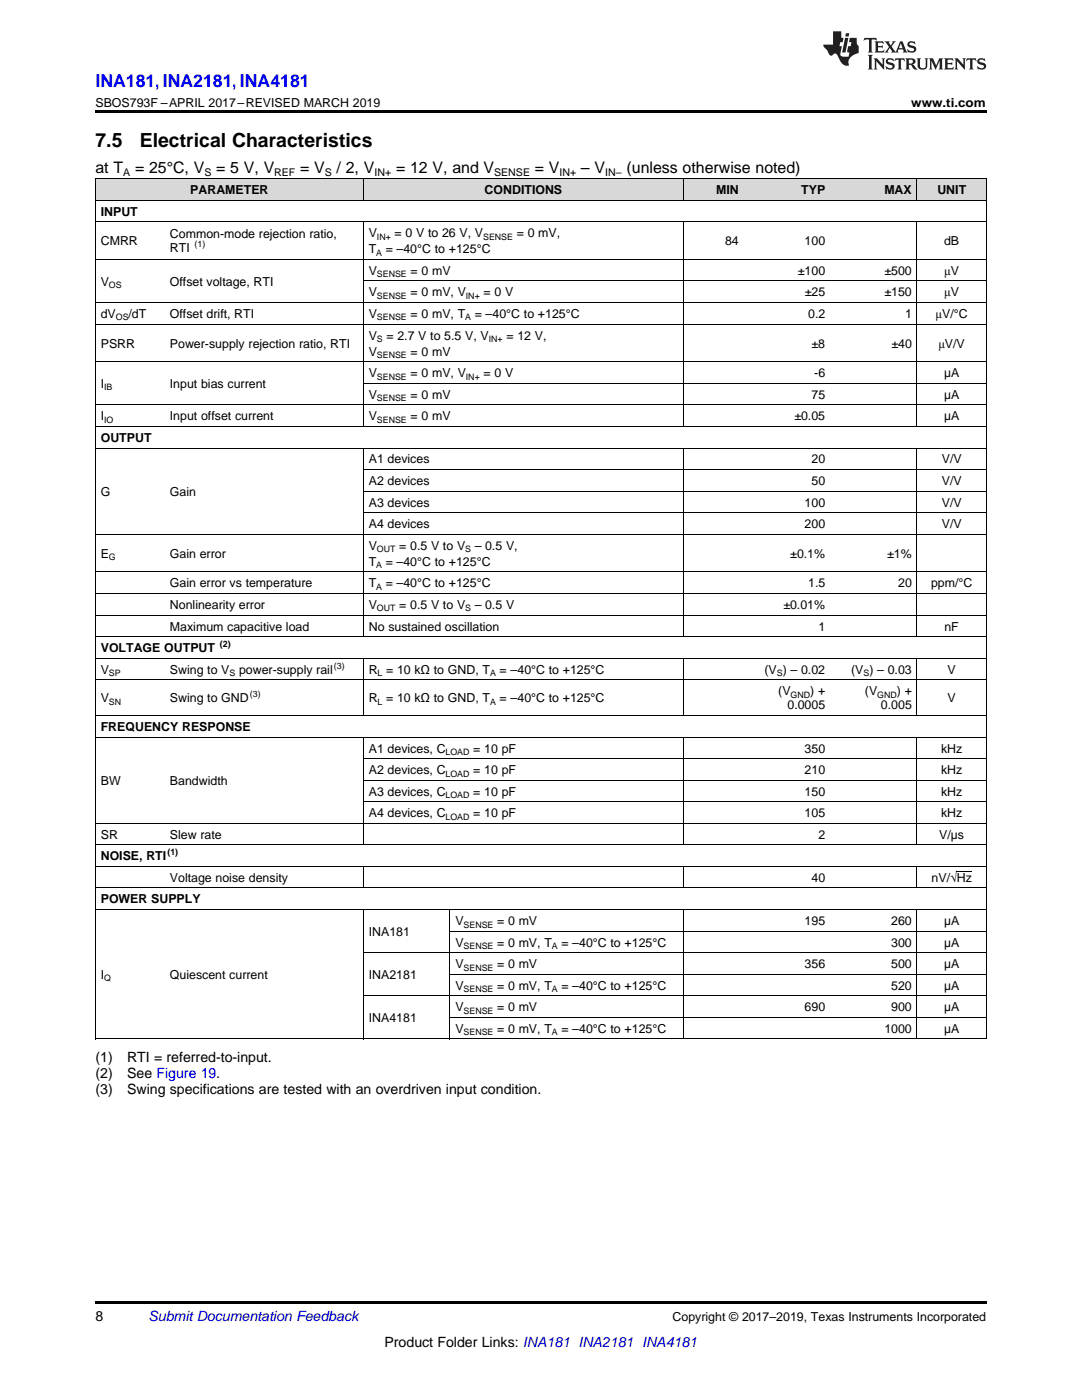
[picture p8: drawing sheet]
<svg xmlns="http://www.w3.org/2000/svg" width="216mm" height="279mm" viewBox="0 0 216 279" stroke-linecap="round" stroke-linejoin="round" font-family="sans-serif">
<defs><g id="words">
<g font-size="3.9">
<text x="19" y="29.3">7.5</text>
<text x="27.9" y="29.3">Electrical Characteristics</text>
</g>
<text font-size="3.5" fill="#00f" x="19" y="17.3">INA181, INA2181, INA4181</text>
<g font-size="3.2">
<text x="19" y="34.4">at T</text>
<text x="27" y="34.4">= 25°C, V</text>
<text x="43.1" y="34.4">= 5 V, V</text>
<text x="59.9" y="34.4">= V</text>
<text x="67.2" y="34.4">/ 2, V</text>
<text x="79" y="34.4">= 12 V, and V</text>
<text x="106.7" y="34.4">= V</text>
<text x="115.9" y="34.4">– V</text>
<text x="125" y="34.4">(unless otherwise noted)</text>
</g>
<g font-size="2.8">
<text x="19" y="212">(1)</text>
<text x="19" y="215.2">(2)</text>
<text x="25.4" y="212">RTI = referred-to-input.</text>
<text x="25.4" y="215.2">See Figure 19.</text>
<text x="19" y="218.3">(3)</text>
<text x="25.4" y="218.3">Swing specifications are tested with an overdriven input condition.</text>
<text x="19" y="263.6">8</text>
<text x="76.7" y="268.9">Product Folder Links: INA181 INA2181 INA4181</text>
</g>
<text font-size="2.8" fill="#0000c8" x="29.6" y="263.6">Submit Documentation Feedback</text>
<g font-size="2.5">
<text x="19" y="21.4">SBOS793F –APRIL 2017–REVISED MARCH 2019</text>
<text x="181.8" y="21.4">www.ti.com</text>
<text x="38" y="38.7">PARAMETER</text>
<text x="96.7" y="38.7">CONDITIONS</text>
<text x="142.9" y="38.7">MIN</text>
<text x="159.9" y="38.7">TYP</text>
<text x="176.5" y="38.7">MAX</text>
<text x="187" y="38.7">UNIT</text>
<text x="20.1" y="43">INPUT</text>
<text x="33.9" y="47.5">Common-mode rejection ratio,</text>
<text x="73.6" y="47.3">V</text>
<text x="78.7" y="47.3">= 0 V to 26 V, V</text>
<text x="103.1" y="47.3">= 0 mV,</text>
<text x="20.1" y="48.9">CMRR</text>
<text x="33.9" y="50.3">RTI</text>
<text x="73.6" y="50.6">T</text>
<text x="77" y="50.6">= –40°C to +125°C</text>
<text x="144.7" y="48.9">84</text>
<text x="160.5" y="48.9">100</text>
<text x="188.4" y="48.9">dB</text>
<text x="20.1" y="57">V</text>
<text x="33.9" y="57">Offset voltage, RTI</text>
<text x="73.6" y="54.9">V</text>
<text x="73.6" y="59.2">V</text>
<text x="81.9" y="54.9">= 0 mV</text>
<text x="81.9" y="59.2">= 0 mV, V</text>
<text x="96.5" y="59.2">= 0 V</text>
<text x="159.2" y="54.9">±100</text>
<text x="160.6" y="59.2">±25</text>
<text x="176.5" y="54.9">±500</text>
<text x="176.5" y="59.2">±150</text>
<text x="188.4" y="54.9">μV</text>
<text x="188.4" y="59.2">μV</text>
<text x="20.1" y="63.5">dV</text>
<text x="25.7" y="63.5">/dT</text>
<text x="33.9" y="63.5">Offset drift, RTI</text>
<text x="73.6" y="63.5">V</text>
<text x="81.9" y="63.5">= 0 mV, T</text>
<text x="94.8" y="63.5">= –40°C to +125°C</text>
<text x="161.3" y="63.5">0.2</text>
<text x="180.6" y="63.5">1</text>
<text x="186.7" y="63.5">μV/°C</text>
<text x="20.1" y="69.4">PSRR</text>
<text x="33.9" y="69.4">Power-supply rejection ratio, RTI</text>
<text x="73.6" y="67.8">V</text>
<text x="73.6" y="71">V</text>
<text x="77.1" y="67.8">= 2.7 V to 5.5 V, V</text>
<text x="81.9" y="71">= 0 mV</text>
<text x="101.1" y="67.8">= 12 V,</text>
<text x="161.9" y="69.4">±8</text>
<text x="177.9" y="69.4">±40</text>
<text x="187.3" y="69.4">μV/V</text>
<text x="20.1" y="77.4">I</text>
<text x="33.9" y="77.4">Input bias current</text>
<text x="73.6" y="75.3">V</text>
<text x="81.9" y="75.3">= 0 mV, V</text>
<text x="96.5" y="75.3">= 0 V</text>
<text x="162.5" y="75.3">-6</text>
<text x="188.4" y="75.3">µA</text>
<text x="20.1" y="83.9">I</text>
<text x="33.9" y="83.9">Input offset current</text>
<text x="73.6" y="79.6">V</text>
<text x="73.6" y="83.9">V</text>
<text x="81.9" y="79.6">= 0 mV</text>
<text x="81.9" y="83.9">= 0 mV</text>
<text x="158.5" y="83.9">±0.05</text>
<text x="161.9" y="79.6">75</text>
<text x="188.4" y="79.6">µA</text>
<text x="188.4" y="83.9">µA</text>
<text x="20.1" y="88.2">OUTPUT</text>
<text x="73.6" y="92.5">A1 devices</text>
<text x="161.9" y="92.5">20</text>
<text x="187.9" y="92.5">V/V</text>
<text x="20.1" y="99">G</text>
<text x="33.9" y="99">Gain</text>
<text x="73.6" y="96.8">A2 devices</text>
<text x="73.6" y="101.1">A3 devices</text>
<text x="160.5" y="101.1">100</text>
<text x="161.9" y="96.8">50</text>
<text x="187.9" y="96.8">V/V</text>
<text x="187.9" y="101.1">V/V</text>
<text x="73.6" y="105.4">A4 devices</text>
<text x="160.5" y="105.4">200</text>
<text x="187.9" y="105.4">V/V</text>
<text x="20.1" y="111.3">E</text>
<text x="33.9" y="111.3">Gain error</text>
<text x="73.6" y="109.7">V</text>
<text x="73.6" y="112.9">T</text>
<text x="77" y="112.9">= –40°C to +125°C</text>
<text x="79.7" y="109.7">= 0.5 V to V</text>
<text x="94.7" y="109.7">– 0.5 V,</text>
<text x="157.7" y="111.3">±0.1%</text>
<text x="177" y="111.3">±1%</text>
<text x="33.9" y="117.2">Gain error vs temperature</text>
<text x="73.6" y="117.2">T</text>
<text x="77" y="117.2">= –40°C to +125°C</text>
<text x="161.3" y="117.2">1.5</text>
<text x="179.2" y="117.2">20</text>
<text x="185.8" y="117.2">ppm/°C</text>
<text x="33.9" y="121.5">Nonlinearity error</text>
<text x="33.9" y="125.8">Maximum capacitive load</text>
<text x="73.6" y="121.5">V</text>
<text x="73.6" y="125.8">No sustained oscillation</text>
<text x="79.7" y="121.5">= 0.5 V to V</text>
<text x="94.7" y="121.5">– 0.5 V</text>
<text x="156.3" y="121.5">±0.01%</text>
<text x="163.3" y="125.8">1</text>
<text x="188.5" y="125.8">nF</text>
<text x="20.1" y="130.1">VOLTAGE OUTPUT</text>
<text x="20.1" y="134.4">V</text>
<text x="33.9" y="134.4">Swing to V</text>
<text x="47.7" y="134.4">power-supply rail</text>
<text x="73.6" y="134.4">R = 10 kΩ to GND, T</text>
<text x="99.7" y="134.4">= –40°C to +125°C</text>
<text x="152.5" y="134.4">(V ) – 0.02</text>
<text x="169.8" y="134.4">(V ) – 0.03</text>
<text x="189.1" y="134.4">V</text>
<text x="20.1" y="140.2">V</text>
<text x="33.9" y="140.2">Swing to GND</text>
<text x="73.6" y="140.2">R = 10 kΩ to GND, T</text>
<text x="99.7" y="140.2">= –40°C to +125°C</text>
<text x="155.3" y="138.7">(V</text>
<text x="157.1" y="141.6">0.0005</text>
<text x="161.7" y="138.7">) +</text>
<text x="172.6" y="138.7">(V</text>
<text x="175.8" y="141.6">0.005</text>
<text x="179" y="138.7">) +</text>
<text x="189.1" y="140.2">V</text>
<text x="20.1" y="145.9">FREQUENCY RESPONSE</text>
<text x="73.6" y="150.2">A1 devices, C</text>
<text x="73.6" y="154.5">A2 devices, C</text>
<text x="94.4" y="150.2">= 10 pF</text>
<text x="94.4" y="154.5">= 10 pF</text>
<text x="160.5" y="150.2">350</text>
<text x="160.5" y="154.5">210</text>
<text x="187.8" y="150.2">kHz</text>
<text x="187.8" y="154.5">kHz</text>
<text x="20.1" y="156.6">BW</text>
<text x="33.9" y="156.6">Bandwidth</text>
<text x="73.6" y="158.8">A3 devices, C</text>
<text x="94.4" y="158.8">= 10 pF</text>
<text x="160.5" y="158.8">150</text>
<text x="187.8" y="158.8">kHz</text>
<text x="20.1" y="167.4">SR</text>
<text x="33.9" y="167.4">Slew rate</text>
<text x="73.6" y="163.1">A4 devices, C</text>
<text x="94.4" y="163.1">= 10 pF</text>
<text x="160.5" y="163.1">105</text>
<text x="163.3" y="167.4">2</text>
<text x="187.4" y="167.4">V/µs</text>
<text x="187.8" y="163.1">kHz</text>
<text x="20.1" y="171.7">NOISE, RTI</text>
<text x="33.9" y="176">Voltage noise density</text>
<text x="161.9" y="176">40</text>
<text x="185.9" y="176">nV/√Hz</text>
<text x="20.1" y="180.3">POWER SUPPLY</text>
<text x="90.9" y="184.6">V</text>
<text x="99.2" y="184.6">= 0 mV</text>
<text x="160.5" y="184.6">195</text>
<text x="177.8" y="184.6">260</text>
<text x="188.4" y="184.6">µA</text>
<text x="73.6" y="186.8">INA181</text>
<text x="90.9" y="188.9">V</text>
<text x="99.2" y="188.9">= 0 mV, T</text>
<text x="112" y="188.9">= –40°C to +125°C</text>
<text x="177.8" y="188.9">300</text>
<text x="188.4" y="188.9">µA</text>
<text x="20.1" y="195.4">I</text>
<text x="33.9" y="195.4">Quiescent current</text>
<text x="73.6" y="195.4">INA2181</text>
<text x="90.9" y="193.2">V</text>
<text x="90.9" y="197.5">V</text>
<text x="99.2" y="193.2">= 0 mV</text>
<text x="99.2" y="197.5">= 0 mV, T</text>
<text x="112" y="197.5">= –40°C to +125°C</text>
<text x="160.5" y="193.2">356</text>
<text x="177.8" y="193.2">500</text>
<text x="177.8" y="197.5">520</text>
<text x="188.4" y="193.2">µA</text>
<text x="188.4" y="197.5">µA</text>
<text x="73.6" y="204">INA4181</text>
<text x="90.9" y="201.8">V</text>
<text x="99.2" y="201.8">= 0 mV</text>
<text x="160.5" y="201.8">690</text>
<text x="177.8" y="201.8">900</text>
<text x="188.4" y="201.8">µA</text>
<text x="90.9" y="206.1">V</text>
<text x="99.2" y="206.1">= 0 mV, T</text>
<text x="112" y="206.1">= –40°C to +125°C</text>
<text x="176.5" y="206.1">1000</text>
<text x="188.4" y="206.1">µA</text>
<text x="134.2" y="263.6">Copyright © 2017–2019, Texas Instruments Incorporated</text>
</g>
<g font-size="2.1">
<text x="24.6" y="35.1">A</text>
<text x="40.8" y="35.1">S</text>
<text x="54.7" y="35.1">REF</text>
<text x="64.8" y="35.1">S</text>
<text x="74.7" y="35.1">IN+</text>
<text x="98.6" y="35.1">SENSE</text>
<text x="111.6" y="35.1">IN+</text>
<text x="120.8" y="35.1">IN–</text>
</g>
<g font-size="1.8">
<text x="75.2" y="47.8">IN+</text>
<text x="96.4" y="47.8">SENSE</text>
<text x="38.8" y="49.4">(1)</text>
<text x="75.1" y="51">A</text>
<text x="21.7" y="57.5">OS</text>
<text x="75.2" y="55.4">SENSE</text>
<text x="75.2" y="59.7">SENSE</text>
<text x="93" y="59.7">IN+</text>
<text x="23.1" y="64">OS</text>
<text x="75.2" y="64">SENSE</text>
<text x="92.8" y="64">A</text>
<text x="75.2" y="68.3">S</text>
<text x="75.2" y="71.5">SENSE</text>
<text x="97.5" y="68.3">IN+</text>
<text x="20.8" y="77.9">IB</text>
<text x="75.2" y="75.8">SENSE</text>
<text x="93" y="75.8">IN+</text>
<text x="75.2" y="80.1">SENSE</text>
<text x="20.8" y="84.4">IO</text>
<text x="75.2" y="84.4">SENSE</text>
<text x="21.7" y="111.8">G</text>
<text x="75.1" y="113.4">A</text>
<text x="75.2" y="110.2">OUT</text>
<text x="92.8" y="110.2">S</text>
<text x="75.1" y="117.7">A</text>
<text x="75.2" y="122">OUT</text>
<text x="92.8" y="122">S</text>
<text x="43.9" y="129.2">(2)</text>
<text x="21.7" y="134.9">SP</text>
<text x="45.8" y="134.9">S</text>
<text x="66.6" y="133.5">(3)</text>
<text x="75.4" y="134.9">L</text>
<text x="97.8" y="134.9">A</text>
<text x="155" y="134.9">S</text>
<text x="172.3" y="134.9">S</text>
<text x="21.7" y="140.7">SN</text>
<text x="49.8" y="139.2">(3)</text>
<text x="75.4" y="140.7">L</text>
<text x="97.8" y="140.7">A</text>
<text x="157.8" y="139.2">GND</text>
<text x="175" y="139.2">GND</text>
<text x="88.9" y="150.7">LOAD</text>
<text x="88.9" y="155">LOAD</text>
<text x="88.9" y="159.3">LOAD</text>
<text x="88.9" y="163.6">LOAD</text>
<text x="33.4" y="170.7">(1)</text>
<text x="92.5" y="185.1">SENSE</text>
<text x="92.5" y="189.4">SENSE</text>
<text x="110.1" y="189.4">A</text>
<text x="20.8" y="195.9">Q</text>
<text x="92.5" y="193.7">SENSE</text>
<text x="92.5" y="198">SENSE</text>
<text x="92.5" y="202.3">SENSE</text>
<text x="110.1" y="198">A</text>
<text x="92.5" y="206.6">SENSE</text>
<text x="110.1" y="206.6">A</text>
</g>
</g></defs>
<g fill="#d8d8d8">
<path d="M19 35.7h13.8v4.3h-13.8z"/>
<path d="M32.8 35.7h15.6v4.3h-15.6z"/>
<path d="M48.4 35.7h24.1v4.3h-24.1z"/>
<path d="M72.5 35.7h17.3v4.3h-17.3z"/>
<path d="M89.8 35.7h46.6v4.3h-46.6z"/>
<path d="M136.4 35.7h12.1v4.3h-12.1z"/>
<path d="M148.5 35.7h17.3v4.3h-17.3z"/>
<path d="M165.8 35.7h17.2v4.3h-17.2z"/>
<path d="M183 35.7h13.8v4.3h-13.8z"/>
</g>
<path d="M19 22h177.8v.5h-177.8zM19 259.7h177.8v.5h-177.8z" fill="#000"/>
<g fill="none" stroke="#000" stroke-width=".2">
<path d="M19 40h177.8M19 35.6h177.8M19.1 35.7v171.7M72.5 35.7v4.3M136.4 35.7v4.3M183 35.7v4.3M196.8 35.7v171.7M19 51.8h177.8M19 44.3h177.8M72.5 44.3v40.9M72.5 56.1h124.3M136.4 44.3v40.9"/>
<path d="M183 44.3v40.9M19 72.2h177.8M19 64.7h177.8M19 60.4h177.8M72.5 76.5h124.3M19 89.4h177.8M19 85.1h177.8M19 80.8h177.8M72.5 89.4v37.7M72.5 98h124.3M72.5 93.7h124.3M136.4 89.4v37.7"/>
<path d="M183 89.4v37.7M19 118.4h177.8M19 114.1h177.8M19 106.6h177.8M72.5 102.3h124.3M19 135.7h177.8M19 131.4h177.8M19 127.1h177.8M19 122.7h177.8M72.5 131.4v11.4M136.4 131.4v11.4M183 131.4v11.4"/>
<path d="M19 147.1h177.8M19 142.8h177.8M72.5 147.1v21.6M72.5 155.7h124.3M72.5 151.4h124.3M136.4 147.1v21.6M183 147.1v21.6M19 177.2h177.8M19 172.9h177.8M19 168.6h177.8M19 164.3h177.8M72.5 173v4.3"/>
<path d="M72.5 160h124.3M136.4 173v4.3M183 173v4.3M19 181.5h177.8M72.5 181.6v25.8M72.5 198.7h124.3M72.5 190.1h124.3M89.8 181.6v25.8M89.8 194.4h107M89.8 185.8h107M136.4 181.6v25.8M183 181.6v25.8"/>
<path d="M19 207.3h177.8M89.8 203h107"/>
</g>
<g fill="#231f20">
<path d="M172.5 7.6l-.1 .5 .4-.2h.6v.1v2.1l-.2 .4h.9l-.2-.4v-2.1l.1-.1h.5l.5 .2-.2-.5zM174.5 8.3l.2 .3v1.5l-.2 .4h1.8l.2-.6a1.04 1.04 0 0 1-1.3 .2v-.7h.6l.3 .2v-.6l-.3 .2h-.6v-.6l.8-.1 .4 .3-.2-.5zM176.5 8.3l.9 1.1-.9 1.1h.8l-.2-.2 .4-.7 .5 .7-.2 .2h1.5l-.2-.2 .2-.4h.9l.1 .4-.2 .2h1l-.3-.3-.7-1.9h-.5l-.9 2-.8-1 .9-1h-.8l.1 .3-.4 .5-.3-.6 .1-.2zM179.7 8.6l.4 1h-.7zM181.3 8.4a.63 .63 0 0 0-.2 .7 .63 .63 0 0 0 .6 .4l.6 .2 .1 .2a.75 .75 0 0 1-.7 .4 .75 .75 0 0 1-.6-.5l.1 .7 .1-.1a1.11 1.11 0 0 0 1.5-.6 1.13 1.13 0 0 0-1.2-.8l-.1-.4a1.04 1.04 0 0 1 1.2 .2l-.2-.5-.2 .1-.4-.2zM173.2 10.9l.2 .4v2.2l-.2 .4h1l-.3-.4v-2.2l.3-.4zM174.3 11.6l.3 .4v1.5l-.3 .4h.8l-.2-.4v-1.3l1.5 1.7v-1.9l.2-.4h-.7l.2 .4v.9l-1.1-1.3zM177 11.8a.62 .62 0 0 0-.2 .7 .62 .62 0 0 0 .6 .4l.6 .1 .1 .3a.76 .76 0 0 1-.7 .3 .76 .76 0 0 1-.7-.4l.2 .7 .1-.1a1.11 1.11 0 0 0 1.5-.6 1.13 1.13 0 0 0-1.2-.8l-.1-.4a1.04 1.04 0 0 1 1.2 .2l-.2-.6-.2 .1-.5-.1zM178.7 11.6l-.2 .6a.61 .61 0 0 1 .8-.3v1.6l-.2 .4h.9l-.2-.4v-1.6a.63 .63 0 0 1 .7 .3l-.1-.6zM180.6 11.6l.3 .4v1.5l-.3 .4h1l-.2-.2-.1-.8 .6 .2a.76 .76 0 0 0 1.2 .7l-1-1a.58 .58 0 0 0 .6-.5 .58 .58 0 0 0-.5-.6zM181.4 11.9h.1a.45 .45 0 0 1 .5 .1 .45 .45 0 0 1 .1 .5l-.8 .2zM182.9 11.6l.2 .2a2.17 2.17 0 0 0 .3 1.9 .99 .99 0 0 0 1.6-.6v-1.1l.2-.4h-.7l.2 .2a1.92 1.92 0 0 1-.2 1.8 .6 .6 0 0 1-.9-.5v-1.1l.2-.4zM185.4 11.6l.2 .4v1.5l-.2 .4h.7l-.2-.4v-1.4l.8 1.8 .8-1.8v1.4l-.2 .4h.9l-.2-.4v-1.5l.2-.4h-.8l-.6 1.5-.6-1.5zM188.4 11.6l.2 .4v1.5l-.2 .4h1.8l.1-.6a1.04 1.04 0 0 1-1.2 .1v-.6h.5l.4 .2v-.6l-.4 .2h-.5v-.7h.8l.3 .3-.1-.6zM190.5 11.6l.2 .4v1.5l-.2 .4h.7l-.2-.4v-1.3l1.5 1.7v-1.9l.2-.4h-.7l.2 .4v.9l-1.1-1.3zM192.9 11.6l-.1 .6a.61 .61 0 0 1 .7-.3l.1 1.6-.3 .4h1l-.3-.4 .1-1.6a.63 .63 0 0 1 .7 .3l-.1-.6zM195.2 11.8a.62 .62 0 0 0-.2 .7 .62 .62 0 0 0 .6 .4l.6 .1 .1 .3a.76 .76 0 0 1-.7 .3 .76 .76 0 0 1-.6-.4l.1 .7 .1-.1a1.11 1.11 0 0 0 1.6-.6 1.13 1.13 0 0 0-1.3-.8l-.1-.4a1.04 1.04 0 0 1 1.2 .2l-.1-.6-.2 .1-.5-.1z"/>
<path d="M166.2 6.3v2.6h-1.9v.4l.8 .9a.91 .91 0 0 0 1 .8 .56 .56 0 0 1 .5-.3 .56 .56 0 0 1 .5 .3l.4 .8a1.53 1.53 0 0 0 1.9 1.2 1.54 1.54 0 0 1 1-2.1l.9-.3v-1.4a1.52 1.52 0 0 1-.4-1.6h-1.3l-.2 .8h.5l-.2 .8h-.5l-.1 1v.2l.4 .1-.2 .8a1.93 1.93 0 0 1-1.6-.3l.3-1.8h-.5l.2-.8h.4l.2-.8h-.4v-1.3zM168.6 7.6l-.6 2.9h.7l.6-2.9zM168.8 6.6l-.1 .7h.6l.2-.7z"/>
</g>
<path d="M190.9 173.8h3" fill="none" stroke="#000" stroke-width=".2"/>
<use href="#words"/>
</svg>
